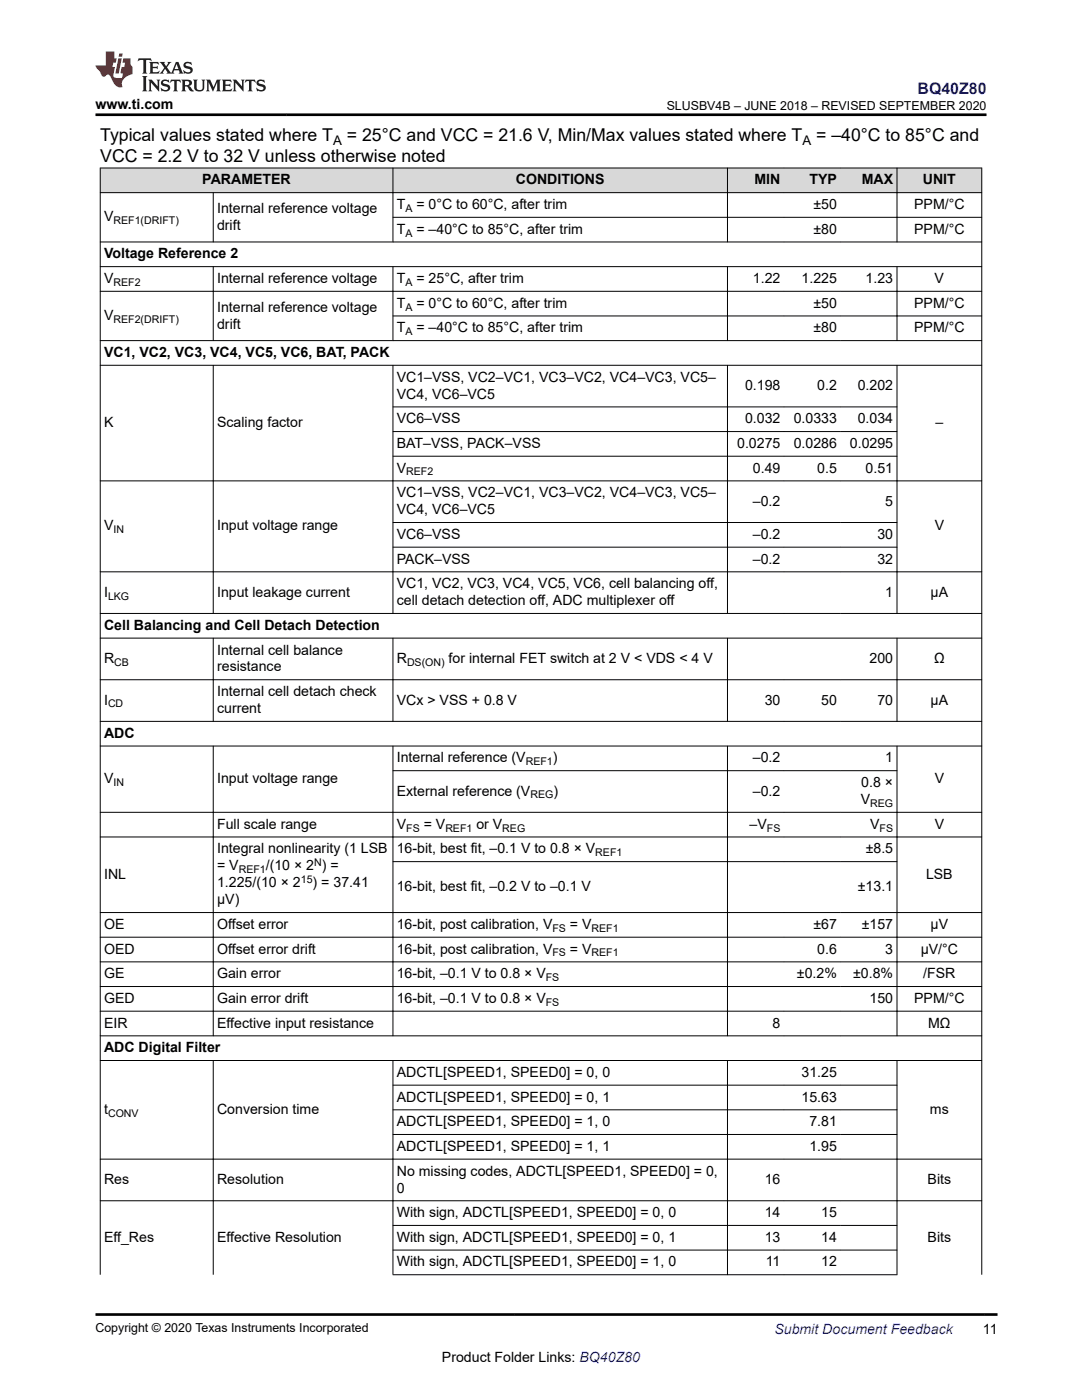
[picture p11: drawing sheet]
<svg xmlns="http://www.w3.org/2000/svg" width="216mm" height="279mm" viewBox="0 0 216 279" stroke-linecap="round" stroke-linejoin="round" font-family="sans-serif">
<defs><g id="words">
<g font-size="3.5">
<text x="20" y="28.1">Typical values stated where T</text>
<text x="69.2" y="28.1">= 25°C and VCC = 21.6 V, Min/Max values stated where T</text>
<text x="162.9" y="28.1">= –40°C to 85°C and</text>
<text x="20" y="32.4">VCC = 2.2 V to 32 V unless otherwise noted</text>
</g>
<text font-size="3.2" fill="#00f" x="183.1" y="18.7">BQ40Z80</text>
<g font-size="2.8">
<text x="19.1" y="21.8">www.ti.com</text>
<text x="40.4" y="36.8">PARAMETER</text>
<text x="79.2" y="41.7">T</text>
<text x="83.1" y="41.7">= 0°C to 60°C, after trim</text>
<text x="102.9" y="36.8">CONDITIONS</text>
<text x="150.6" y="36.8">MIN</text>
<text x="161.5" y="36.8">TYP</text>
<text x="162.3" y="41.7">±50</text>
<text x="171.9" y="36.8">MAX</text>
<text x="182.4" y="41.7">PPM/°C</text>
<text x="184.2" y="36.8">UNIT</text>
<text x="20.8" y="44.2">V</text>
<text x="43.3" y="42.5">Internal reference voltage</text>
<text x="43.3" y="45.9">drift</text>
<text x="79.2" y="46.6">T</text>
<text x="83.1" y="46.6">= –40°C to 85°C, after trim</text>
<text x="162.3" y="46.6">±80</text>
<text x="182.4" y="46.6">PPM/°C</text>
<text x="20.8" y="51.6">Voltage Reference 2</text>
<text x="20.8" y="56.5">V</text>
<text x="43.3" y="56.5">Internal reference voltage</text>
<text x="79.2" y="56.5">T</text>
<text x="83.1" y="56.5">= 25°C, after trim</text>
<text x="150.2" y="56.5">1.22</text>
<text x="159.9" y="56.5">1.225</text>
<text x="172.7" y="56.5">1.23</text>
<text x="186.5" y="56.5">V</text>
<text x="20.8" y="63.9">V</text>
<text x="43.3" y="62.2">Internal reference voltage</text>
<text x="43.3" y="65.6">drift</text>
<text x="79.2" y="61.4">T</text>
<text x="83.1" y="61.4">= 0°C to 60°C, after trim</text>
<text x="162.3" y="61.4">±50</text>
<text x="182.4" y="61.4">PPM/°C</text>
<text x="20.8" y="71.3">VC1, VC2, VC3, VC4, VC5, VC6, BAT, PACK</text>
<text x="79.2" y="66.3">T</text>
<text x="83.1" y="66.3">= –40°C to 85°C, after trim</text>
<text x="162.3" y="66.3">±80</text>
<text x="182.4" y="66.3">PPM/°C</text>
<text x="79.2" y="76.2">VC1–VSS, VC2–VC1, VC3–VC2, VC4–VC3, VC5–</text>
<text x="148.7" y="77.9">0.198</text>
<text x="163.1" y="77.9">0.2</text>
<text x="171.2" y="77.9">0.202</text>
<text x="79.2" y="79.6">VC4, VC6–VC5</text>
<text x="20.8" y="85.2">K</text>
<text x="43.3" y="85.2">Scaling factor</text>
<text x="79.2" y="84.5">VC6–VSS</text>
<text x="79.2" y="89.4">BAT–VSS, PACK–VSS</text>
<text x="147.1" y="89.4">0.0275</text>
<text x="148.7" y="84.5">0.032</text>
<text x="158.4" y="84.5">0.0333</text>
<text x="158.4" y="89.4">0.0286</text>
<text x="169.6" y="89.4">0.0295</text>
<text x="171.2" y="84.5">0.034</text>
<text x="186.7" y="85.2">–</text>
<text x="79.2" y="94.3">V</text>
<text x="150.2" y="94.3">0.49</text>
<text x="163.1" y="94.3">0.5</text>
<text x="172.7" y="94.3">0.51</text>
<text x="79.2" y="99.2">VC1–VSS, VC2–VC1, VC3–VC2, VC4–VC3, VC5–</text>
<text x="150.2" y="100.9">–0.2</text>
<text x="176.6" y="100.9">5</text>
<text x="20.8" y="105.9">V</text>
<text x="43.3" y="105.9">Input voltage range</text>
<text x="79.2" y="102.6">VC4, VC6–VC5</text>
<text x="79.2" y="107.6">VC6–VSS</text>
<text x="150.2" y="107.6">–0.2</text>
<text x="175.1" y="107.6">30</text>
<text x="186.5" y="105.9">V</text>
<text x="79.2" y="112.5">PACK–VSS</text>
<text x="150.2" y="112.5">–0.2</text>
<text x="175.1" y="112.5">32</text>
<text x="20.8" y="119.1">I</text>
<text x="43.3" y="119.1">Input leakage current</text>
<text x="79.2" y="117.4">VC1, VC2, VC3, VC4, VC5, VC6, cell balancing off,</text>
<text x="176.7" y="119.1">1</text>
<text x="185.7" y="119.1">µA</text>
<text x="20.8" y="125.7">Cell Balancing and Cell Detach Detection</text>
<text x="79.2" y="120.8">cell detach detection off, ADC multiplexer off</text>
<text x="43.3" y="130.6">Internal cell balance</text>
<text x="20.8" y="132.3">R</text>
<text x="43.3" y="134">resistance</text>
<text x="79.2" y="132.3">R</text>
<text x="89.5" y="132.3">for internal FET switch at 2 V &lt; VDS &lt; 4 V</text>
<text x="173.5" y="132.3">200</text>
<text x="186.4" y="132.3">Ω</text>
<text x="20.8" y="140.6">I</text>
<text x="43.3" y="138.9">Internal cell detach check</text>
<text x="43.3" y="142.3">current</text>
<text x="79.2" y="140.6">VCx &gt; VSS + 0.8 V</text>
<text x="152.6" y="140.6">30</text>
<text x="163.9" y="140.6">50</text>
<text x="175.1" y="140.6">70</text>
<text x="185.7" y="140.6">µA</text>
<text x="20.8" y="147.2">ADC</text>
<text x="79.2" y="152.2">Internal reference (V</text>
<text x="110.3" y="152.2">)</text>
<text x="150.2" y="152.2">–0.2</text>
<text x="176.7" y="152.2">1</text>
<text x="20.8" y="156.3">V</text>
<text x="43.3" y="156.3">Input voltage range</text>
<text x="79.2" y="158.8">External reference (V</text>
<text x="110.4" y="158.8">)</text>
<text x="150.2" y="158.8">–0.2</text>
<text x="171.7" y="160.5">V</text>
<text x="171.9" y="157.1">0.8 ×</text>
<text x="186.5" y="156.3">V</text>
<text x="43.3" y="165.4">Full scale range</text>
<text x="79.2" y="165.4">V</text>
<text x="84.5" y="165.4">= V</text>
<text x="95.1" y="165.4">or V</text>
<text x="149.6" y="165.4">–V</text>
<text x="173.6" y="165.4">V</text>
<text x="186.5" y="165.4">V</text>
<text x="43.3" y="170.3">Integral nonlinearity (1 LSB</text>
<text x="43.3" y="173.7">= V</text>
<text x="53" y="173.7">/(10 × 2 ) =</text>
<text x="79.2" y="170.3">16-bit, best fit, –0.1 V to 0.8 × V</text>
<text x="172.7" y="170.3">±8.5</text>
<text x="20.8" y="175.4">INL</text>
<text x="43.3" y="177.1">1.225/(10 × 2</text>
<text x="62.4" y="177.1">) = 37.41</text>
<text x="79.2" y="177.9">16-bit, best fit, –0.2 V to –0.1 V</text>
<text x="171.2" y="177.9">±13.1</text>
<text x="184.8" y="175.4">LSB</text>
<text x="20.8" y="185.4">OE</text>
<text x="43.3" y="180.5">µV)</text>
<text x="43.3" y="185.4">Offset error</text>
<text x="79.2" y="185.4">16-bit, post calibration, V</text>
<text x="113.7" y="185.4">= V</text>
<text x="162.3" y="185.4">±67</text>
<text x="172" y="185.4">±157</text>
<text x="185.7" y="185.4">µV</text>
<text x="20.8" y="190.3">OED</text>
<text x="43.3" y="190.3">Offset error drift</text>
<text x="79.2" y="190.3">16-bit, post calibration, V</text>
<text x="113.7" y="190.3">= V</text>
<text x="163.1" y="190.3">0.6</text>
<text x="176.7" y="190.3">3</text>
<text x="183.7" y="190.3">µV/°C</text>
<text x="20.8" y="195.2">GE</text>
<text x="43.3" y="195.2">Gain error</text>
<text x="79.2" y="195.2">16-bit, –0.1 V to 0.8 × V</text>
<text x="159" y="195.2">±0.2%</text>
<text x="170.2" y="195.2">±0.8%</text>
<text x="184.2" y="195.2">/FSR</text>
<text x="20.8" y="200.2">GED</text>
<text x="43.3" y="200.2">Gain error drift</text>
<text x="79.2" y="200.2">16-bit, –0.1 V to 0.8 × V</text>
<text x="173.5" y="200.2">150</text>
<text x="182.4" y="200.2">PPM/°C</text>
<text x="20.8" y="210">ADC Digital Filter</text>
<text x="20.8" y="205.1">EIR</text>
<text x="43.3" y="205.1">Effective input resistance</text>
<text x="154.2" y="205.1">8</text>
<text x="185.2" y="205.1">MΩ</text>
<text x="79.2" y="214.9">ADCTL[SPEED1, SPEED0] = 0, 0</text>
<text x="159.9" y="214.9">31.25</text>
<text x="79.2" y="219.8">ADCTL[SPEED1, SPEED0] = 0, 1</text>
<text x="159.9" y="219.8">15.63</text>
<text x="20.8" y="222.3">t</text>
<text x="43.3" y="222.3">Conversion time</text>
<text x="79.2" y="224.8">ADCTL[SPEED1, SPEED0] = 1, 0</text>
<text x="161.5" y="224.8">7.81</text>
<text x="185.6" y="222.3">ms</text>
<text x="79.2" y="229.7">ADCTL[SPEED1, SPEED0] = 1, 1</text>
<text x="161.5" y="229.7">1.95</text>
<text x="20.8" y="236.3">Res</text>
<text x="43.3" y="236.3">Resolution</text>
<text x="79.2" y="234.6">No missing codes, ADCTL[SPEED1, SPEED0] = 0,</text>
<text x="79.2" y="238">0</text>
<text x="152.6" y="236.3">16</text>
<text x="185.1" y="236.3">Bits</text>
<text x="79.2" y="242.9">With sign, ADCTL[SPEED1, SPEED0] = 0, 0</text>
<text x="152.6" y="242.9">14</text>
<text x="163.9" y="242.9">15</text>
<text x="20.8" y="247.9">Eff_Res</text>
<text x="43.3" y="247.9">Effective Resolution</text>
<text x="79.2" y="247.8">With sign, ADCTL[SPEED1, SPEED0] = 0, 1</text>
<text x="152.6" y="247.8">13</text>
<text x="163.9" y="247.8">14</text>
<text x="185.1" y="247.9">Bits</text>
<text x="79.2" y="252.8">With sign, ADCTL[SPEED1, SPEED0] = 1, 0</text>
<text x="152.8" y="252.8">11</text>
<text x="163.9" y="252.8">12</text>
<text x="196.1" y="266.1">11</text>
<text x="88.2" y="271.7">Product Folder Links: BQ40Z80</text>
</g>
<text font-size="2.8" fill="#00f" x="154.5" y="266.2">Submit Document Feedback</text>
<g font-size="2.6">
<text x="66.5" y="28.8">A</text>
<text x="160.1" y="28.8">A</text>
</g>
<g font-size="2.5">
<text x="133" y="21.9">SLUSBV4B – JUNE 2018 – REVISED SEPTEMBER 2020</text>
<text x="19.1" y="265.9">Copyright © 2020 Texas Instruments Incorporated</text>
</g>
<g font-size="2.1">
<text x="22.7" y="44.7">REF1(DRIFT)</text>
<text x="80.9" y="42.3">A</text>
<text x="80.9" y="47.2">A</text>
<text x="22.7" y="57.1">REF2</text>
<text x="80.9" y="57.1">A</text>
<text x="22.6" y="64.4">REF2(DRIFT)</text>
<text x="80.9" y="62">A</text>
<text x="80.9" y="66.9">A</text>
<text x="81.1" y="94.9">REF2</text>
<text x="22.6" y="106.4">IN</text>
<text x="21.6" y="119.7">LKG</text>
<text x="22.8" y="132.9">CB</text>
<text x="81.2" y="132.9">DS(ON)</text>
<text x="21.6" y="141.2">CD</text>
<text x="104.9" y="152.7">REF1</text>
<text x="22.6" y="156.9">IN</text>
<text x="105.8" y="159.3">REG</text>
<text x="173.6" y="161">REG</text>
<text x="81.1" y="166">FS</text>
<text x="88.9" y="166">REF1</text>
<text x="100.2" y="166">REG</text>
<text x="153" y="166">FS</text>
<text x="175.5" y="166">FS</text>
<text x="62.7" y="172.8">N</text>
<text x="118.8" y="170.9">REF1</text>
<text x="47.6" y="174.3">REF1</text>
<text x="60" y="176.1">15</text>
<text x="110.2" y="186">FS</text>
<text x="118" y="186">REF1</text>
<text x="110.2" y="190.9">FS</text>
<text x="118" y="190.9">REF1</text>
<text x="108.9" y="195.8">FS</text>
<text x="108.9" y="200.7">FS</text>
<text x="21.6" y="222.9">CONV</text>
</g>
</g></defs>
<g fill="#d8d8d8">
<path d="M20 33.5h175.9v4.9h-175.9z" fill-rule="evenodd"/>
<path d="M20.1 33.6h58.2v4.8h-58.2z" fill-rule="evenodd"/>
<path d="M78.5 33.6h66.6v4.8h-66.6z" fill-rule="evenodd"/>
<path d="M145.2 33.6h11.2v4.8h-11.2z" fill-rule="evenodd"/>
<path d="M156.4 33.6h11.3v4.8h-11.3z" fill-rule="evenodd"/>
<path d="M167.7 33.6h11.2v4.8h-11.2z" fill-rule="evenodd"/>
<path d="M179 33.6h16.8v4.8h-16.8z" fill-rule="evenodd"/>
</g>
<g fill="none" stroke="#000" stroke-width=".2">
<path d="M19.9 33.5h176.1M19.9 38.4h176.1M20 33.5v220.9M42.6 38.4v10M78.4 33.5v14.9M145.2 33.5v14.9M179 33.5v14.9M195.9 33.5v220.9M19.9 48.3h176.1M19.9 53.2h176.1M19.9 58.1h176.1M42.6 53.2v14.8"/>
<path d="M78.3 43.4h117.7M78.4 53.2v14.8M145.2 53.2v14.8M179 53.2v14.8M19.9 68h176.1M19.9 72.9h176.1M42.6 72.8v49.7M78.3 63.1h117.7M78.4 72.8v49.7M145.2 72.8v49.7M179 72.8v49.7M19.9 96h176.1"/>
<path d="M78.3 81.2h100.7M78.3 86.1h100.7M78.3 91h100.7M19.9 114.1h176.1M78.3 104.3h100.7M78.3 109.2h100.7M19.9 122.4h176.1M19.9 127.3h176.1M19.9 135.7h176.1M42.6 127.3v16.7M78.4 127.3v16.7M145.2 127.3v16.7"/>
<path d="M179 127.3v16.7M19.9 144h176.1M19.9 148.9h176.1M42.6 148.8v58M78.3 153.8h100.7M78.4 148.8v58M145.2 148.8v58M179 148.8v58M19.9 162.1h176.1M19.9 167h176.1M78.3 172h100.7M19.9 182.1h176.1"/>
<path d="M19.9 187h176.1M19.9 192h176.1M19.9 196.9h176.1M19.9 201.8h176.1M19.9 206.7h176.1M19.9 211.6h176.1M42.6 211.6v42.8M78.3 216.6h100.7M78.4 211.6v42.8M145.2 211.6v42.9M179 211.6v42.9M19.9 231.3h176.1"/>
<path d="M19.9 239.6h176.1M78.3 221.5h100.7M78.3 226.4h100.7M78.3 244.6h100.7M78.3 249.5h100.7M78.3 254.4h100.7"/>
</g>
<path d="M27.7 11.6l-.2 .6 .5-.2h.6v.1v2.2l-.2 .4h1l-.2-.4v-2.2v-.1h.5l.5 .2-.1-.6zM29.8 12.4l.2 .3v1.6l-.2 .4h1.9l.1-.6a1.08 1.08 0 0 1-1.3 .2v-.7h.6l.4 .2v-.7l-.4 .2h-.6v-.5l.2-.2a1 1 0 0 1 1 .3l-.1-.5zM31.8 12.4l1 1.1-1 1.2h.9l-.2-.2 .4-.8 .5 .8-.2 .2h1.6l-.2-.2 .1-.5h1l.1 .5-.1 .2h.9l-.2-.4-.8-1.9h-.5l-1 2.1-.8-1.1 .9-1h-.8l.2 .2-.5 .6-.3-.6 .1-.2zM35.2 12.8l.4 1h-.8zM36.8 12.5a.65 .65 0 0 0-.2 .7 .65 .65 0 0 0 .6 .5l.7 .1 .1 .3a.79 .79 0 0 1-.7 .4 .79 .79 0 0 1-.7-.5l.1 .7 .2-.1a.93 .93 0 0 0 1.1 0 .93 .93 0 0 0 .4-.9 1.46 1.46 0 0 0-1.2-.6l-.1-.3a1.09 1.09 0 0 1 1.2 .2l-.2-.6-.1 .1-.6-.2zM28.4 15.2l.2 .4v2.2l-.2 .4h1l-.2-.4v-2.2l.2-.4zM29.6 15.9l.2 .4v1.5l-.2 .4h.8l-.3-.4v-1.3l1.7 1.8v-2l.2-.4h-.8l.2 .2 .1 1.1-1.2-1.3zM32.3 16a.65 .65 0 0 0-.2 .8 .65 .65 0 0 0 .7 .4l.6 .2 .1 .2a.79 .79 0 0 1-.7 .4 .79 .79 0 0 1-.7-.5l.1 .7 .2-.1a.93 .93 0 0 0 1.1 .1 .93 .93 0 0 0 .4-1 1.46 1.46 0 0 0-1.2-.5l-.1-.4a1.09 1.09 0 0 1 1.2 .2l-.2-.6-.1 .1-.6-.1zM34.1 15.9l-.1 .6a.63 .63 0 0 1 .7-.3l.1 1.6-.3 .4h1l-.2-.4v-1.6a.66 .66 0 0 1 .8 .3l-.1-.6zM36.2 15.9l.2 .4v1.5l-.2 .4h.9l-.2-.2v-.7h.5l.1 .2a.79 .79 0 0 0 1.2 .6l-1-.9a.61 .61 0 0 0 .6-.6 .61 .61 0 0 0-.5-.7zM36.9 16.2h.2a.47 .47 0 0 1 .5 .1 .47 .47 0 0 1 .1 .5l-.2 .1-.6 .1zM38.5 15.9l.2 .2a2.27 2.27 0 0 0 .4 2 1.04 1.04 0 0 0 1.7-.7v-1.3l.2-.2h-.8l.2 .4v1.1a.6 .6 0 0 1-.6 .6 .6 .6 0 0 1-.6-.6v-1.1l.3-.4zM41.1 15.9l.2 .4v1.5l-.2 .4h.7l-.2-.4v-1.4l.9 1.9 .8-1.9v1.4l-.2 .4h1l-.3-.4v-1.5l.3-.4h-.8l-.7 1.5-.7-1.5zM44.3 15.9l.2 .4v1.5l-.2 .4h1.9l.1-.6a1.09 1.09 0 0 1-1.3 .2v-.7h.6l.4 .2v-.6l-.4 .2h-.6v-.6l.2-.1a1.01 1.01 0 0 1 1 .3l-.1-.6zM46.4 15.9l.3 .4v1.5l-.3 .4h.8l-.2-.4v-1.3l1.6 1.8v-2l.2-.4h-.7l.2 .2v1.1l-1.2-1.3zM49 15.9l-.1 .6a.63 .63 0 0 1 .8-.3v1.6l-.3 .4h1l-.2-.4v-1.6a.66 .66 0 0 1 .8 .3l-.1-.6zM51.4 16a.65 .65 0 0 0-.2 .8 .65 .65 0 0 0 .6 .4l.6 .2 .2 .2a.79 .79 0 0 1-.8 .4 .79 .79 0 0 1-.6-.5l.1 .7 .2-.1a.93 .93 0 0 0 1 .1 .93 .93 0 0 0 .5-1 1.46 1.46 0 0 0-1.3-.5l-.1-.4a1.09 1.09 0 0 1 1.3 .2l-.2-.6-.2 .1-.5-.1z" fill="#231f20"/>
<path d="M21.1 10.3v2.7h-2v.4l.9 1a.95 .95 0 0 0 .9 .9 .59 .59 0 0 1 .6-.4 .59 .59 0 0 1 .5 .3l.4 .8a1.59 1.59 0 0 0 2.1 1.4 1.61 1.61 0 0 1 1-2.3l1-.3-.1-1.5a1.59 1.59 0 0 1-.4-1.7h-1.4l-.2 .9h.5l-.1 .9h-.5l-.2 .9v.3l.4 .1-.2 .9h-.6a.73 .73 0 0 1-1.1-.7l.3-1.5h-.5l.2-.9h.5l.2-.9h-.5v-1.3zM23.6 11.6l-.6 3.1h.7l.6-3.1zM23.8 10.7l-.1 .6h.7l.1-.6z" fill="#ed1c24"/>
<path d="M19.1 22.9h177.8M19 262.3h180" fill="none" stroke="#000" stroke-width=".53"/>
<use href="#words"/>
</svg>
